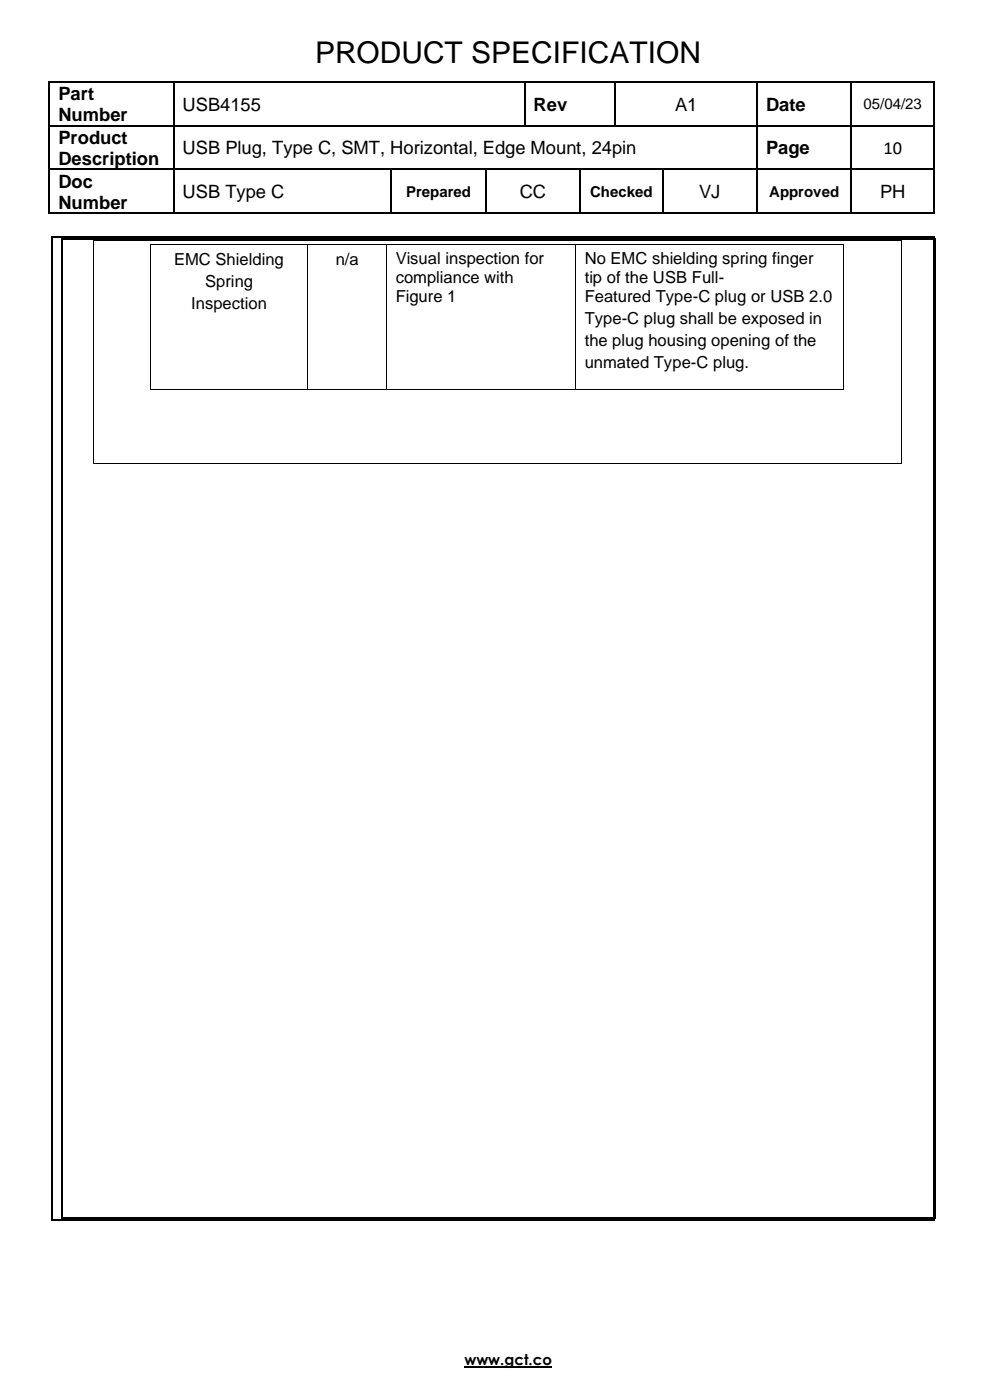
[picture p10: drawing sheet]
<svg xmlns="http://www.w3.org/2000/svg" width="210mm" height="297mm" viewBox="0 0 210 297" stroke-linecap="round" stroke-linejoin="round" font-family="sans-serif">
<defs><g id="words">
<text font-size="6.3" x="66.8" y="13.4">PRODUCT SPECIFICATION</text>
<g font-size="3.9">
<text x="12.4" y="21.2">Part</text>
<text x="38.7" y="23.5">USB4155</text>
<text x="113.2" y="23.5">Rev</text>
<text x="143.2" y="23.5">A1</text>
<text x="162.5" y="23.5">Date</text>
<text x="12.4" y="25.7">Number</text>
<text x="12.4" y="30.5">Product</text>
<text x="12.4" y="35">Description</text>
<text x="38.7" y="32.7">USB Plug, Type C, SMT, Horizontal, Edge Mount, 24pin</text>
<text x="162.5" y="32.7">Page</text>
<text x="187.4" y="32.6">10</text>
<text x="12.4" y="39.8">Doc</text>
<text x="12.4" y="44.2">Number</text>
<text x="38.7" y="42">USB Type C</text>
<text x="110.2" y="42">CC</text>
<text x="148.3" y="42">VJ</text>
<text x="186.6" y="42">PH</text>
</g>
<g font-size="3.5">
<text x="36.9" y="56.1">EMC Shielding</text>
<text x="71.2" y="56.1">n/a</text>
<text x="83.9" y="56.1">Visual inspection for</text>
<text x="124" y="56.1">No EMC shielding spring finger</text>
<text x="40.6" y="65.5">Inspection</text>
<text x="43.5" y="60.8">Spring</text>
<text x="83.9" y="60.1">compliance with</text>
<text x="83.9" y="64.1">Figure 1</text>
<text x="124" y="60.1">tip of the USB Full-</text>
<text x="124" y="64.1">Featured Type-C plug or USB 2.0</text>
<text x="124" y="68.8">Type-C plug shall be exposed in</text>
<text x="124" y="73.5">the plug housing opening of the</text>
<text x="124" y="78.2">unmated Type-C plug.</text>
</g>
<g font-size="3.2">
<text x="183.1" y="23.2">05/04/23</text>
<text x="86.1" y="41.7">Prepared</text>
<text x="125.2" y="41.7">Checked</text>
<text x="163.1" y="41.7">Approved</text>
<text x="98.5" y="289.6">www.gct.co</text>
</g>
</g></defs>
<g fill="#000">
<path d="M10.3 17.2h.4v.4h-.4z" fill-rule="evenodd"/>
<path d="M10.3 17.2h.4v.4h-.4z" fill-rule="evenodd"/>
<path d="M36.7 17.2h.3v.4h-.3z" fill-rule="evenodd"/>
<path d="M111.1 17.2h.3v.4h-.3z" fill-rule="evenodd"/>
<path d="M130.4 17.2h.3v.4h-.3z" fill-rule="evenodd"/>
<path d="M160.4 17.2h.3v.4h-.3z" fill-rule="evenodd"/>
<path d="M180.4 17.2h.4v.4h-.4z" fill-rule="evenodd"/>
<path d="M197.9 17.2h.3v.4h-.3z" fill-rule="evenodd"/>
<path d="M197.9 17.2h.3v.4h-.3z" fill-rule="evenodd"/>
<path d="M10.3 26.5h.4v.3h-.4z" fill-rule="evenodd"/>
<path d="M10.3 35.8h.4v.3h-.4z" fill-rule="evenodd"/>
<path d="M36.7 26.5h.3v.3h-.3z" fill-rule="evenodd"/>
<path d="M36.7 35.8h.3v.3h-.3z" fill-rule="evenodd"/>
<path d="M82.9 35.8h.3v.3h-.3z" fill-rule="evenodd"/>
<path d="M102.9 35.8h.3v.3h-.3z" fill-rule="evenodd"/>
<path d="M111.1 26.5h.3v.3h-.3z" fill-rule="evenodd"/>
<path d="M122.9 35.8h.3v.3h-.3z" fill-rule="evenodd"/>
<path d="M130.4 26.5h.3v.3h-.3z" fill-rule="evenodd"/>
<path d="M140.4 35.8h.4v.3h-.4z" fill-rule="evenodd"/>
<path d="M160.4 26.5h.3v.3h-.3z" fill-rule="evenodd"/>
<path d="M160.4 35.8h.3v.3h-.3z" fill-rule="evenodd"/>
<path d="M180.4 26.5h.4v.3h-.4z" fill-rule="evenodd"/>
<path d="M180.4 35.8h.4v.3h-.4z" fill-rule="evenodd"/>
<path d="M197.9 26.5h.3v.3h-.3z" fill-rule="evenodd"/>
<path d="M197.9 35.8h.3v.3h-.3z" fill-rule="evenodd"/>
<path d="M10.3 45.1h.4v.3h-.4z" fill-rule="evenodd"/>
<path d="M10.3 45.1h.4v.3h-.4z" fill-rule="evenodd"/>
<path d="M10.9 50.2h.4v.3h-.4z" fill-rule="evenodd"/>
<path d="M10.9 50.2h.4v.3h-.4z" fill-rule="evenodd"/>
<path d="M13 50.5h.3v.3h-.3z" fill-rule="evenodd"/>
<path d="M13 50.5h.3v.3h-.3z" fill-rule="evenodd"/>
<path d="M19.7 50.8h.2v1h-.2z" fill-rule="evenodd"/>
<path d="M19.7 50.8h.2v.2h-.2z" fill-rule="evenodd"/>
<path d="M31.9 51.9h.2v.9h-.2z" fill-rule="evenodd"/>
<path d="M31.9 51.9h.2v.1h-.2z" fill-rule="evenodd"/>
<path d="M36.7 45.1h.3v.3h-.3z" fill-rule="evenodd"/>
<path d="M65.2 52h.2v.8h-.2z" fill-rule="evenodd"/>
<path d="M65.2 51.9h.2v.1h-.2z" fill-rule="evenodd"/>
<path d="M82 52h.1v.8h-.1z" fill-rule="evenodd"/>
<path d="M82 51.9h.1v.1h-.1z" fill-rule="evenodd"/>
<path d="M82.9 45.1h.3v.3h-.3z" fill-rule="evenodd"/>
<path d="M102.9 45.1h.3v.3h-.3z" fill-rule="evenodd"/>
<path d="M122 52h.2v.8h-.2z" fill-rule="evenodd"/>
<path d="M122 51.9h.2v.1h-.2z" fill-rule="evenodd"/>
<path d="M122.9 45.1h.3v.3h-.3z" fill-rule="evenodd"/>
<path d="M140.4 45.1h.4v.3h-.4z" fill-rule="evenodd"/>
<path d="M160.4 45.1h.3v.3h-.3z" fill-rule="evenodd"/>
<path d="M178.8 51.9h.2v.9h-.2z" fill-rule="evenodd"/>
<path d="M178.8 51.9h.2v.1h-.2z" fill-rule="evenodd"/>
<path d="M180.4 45.1h.4v.3h-.4z" fill-rule="evenodd"/>
<path d="M191.2 50.8h.1v1h-.1z" fill-rule="evenodd"/>
<path d="M191.2 50.8h.1v.2h-.1z" fill-rule="evenodd"/>
<path d="M197.9 45.1h.3v.3h-.3z" fill-rule="evenodd"/>
<path d="M197.9 45.1h.3v.3h-.3z" fill-rule="evenodd"/>
<path d="M197.9 50.2h.3v.3h-.3z" fill-rule="evenodd"/>
<path d="M197.9 50.2h.3v.3h-.3z" fill-rule="evenodd"/>
<path d="M198 50.5h.4v.3h-.4z" fill-rule="evenodd"/>
<path d="M198 50.5h.4v.3h-.4z" fill-rule="evenodd"/>
<path d="M19.7 98.1h.2v.2h-.2z" fill-rule="evenodd"/>
<path d="M19.7 98.1h.2v.2h-.2z" fill-rule="evenodd"/>
<path d="M31.9 82.6h.2v.1h-.2z" fill-rule="evenodd"/>
<path d="M31.9 82.6h.2v.1h-.2z" fill-rule="evenodd"/>
<path d="M65.2 82.6h.2v.1h-.2z" fill-rule="evenodd"/>
<path d="M82 82.6h.1v.1h-.1z" fill-rule="evenodd"/>
<path d="M122 82.6h.2v.1h-.2z" fill-rule="evenodd"/>
<path d="M178.8 82.6h.2v.1h-.2z" fill-rule="evenodd"/>
<path d="M178.8 82.6h.2v.1h-.2z" fill-rule="evenodd"/>
<path d="M191.2 98.1h.1v.2h-.1z" fill-rule="evenodd"/>
<path d="M191.2 98.1h.1v.2h-.1z" fill-rule="evenodd"/>
<path d="M10.9 258.6h.4v.4h-.4z" fill-rule="evenodd"/>
<path d="M10.9 258.6h.4v.4h-.4z" fill-rule="evenodd"/>
<path d="M13 258.3h.3v.3h-.3z" fill-rule="evenodd"/>
<path d="M13 258.3h.3v.3h-.3z" fill-rule="evenodd"/>
<path d="M197.9 258.6h.3v.4h-.3z" fill-rule="evenodd"/>
<path d="M197.9 258.6h.3v.4h-.3z" fill-rule="evenodd"/>
<path d="M198 258.3h.4v.3h-.4z" fill-rule="evenodd"/>
<path d="M198 258.3h.4v.3h-.4z" fill-rule="evenodd"/>
</g>
<g fill="none" stroke="#000" stroke-width=".34">
<path d="M10.5 17.6v8.9M10.7 17.4h26M36.8 17.6v8.9M37 17.4h74.1M111.3 17.6v8.9M111.4 17.4h19M130.7 17.4h29.7M160.6 17.6v8.9M160.7 17.4h19.7M180.6 17.6v8.9M180.8 17.4h17.1M198.1 17.6v8.9"/>
<path d="M10.5 26.8v9M10.5 36.1v9M10.7 26.7h26M10.7 35.9h26M36.8 26.8v9M36.8 36.1v9M37 26.7h74.1M37 35.9h45.9M83 36.1v9M83.2 35.9h19.7M103 36.1v9M103.2 35.9h19.7"/>
<path d="M111.4 26.7h19M123 36.1v9M123.2 35.9h17.2M130.7 26.7h29.7M140.6 36.1v9M140.8 35.9h19.6M160.6 26.8v9M160.6 36.1v9M160.7 26.7h19.7M160.7 35.9h19.7M180.6 26.8v9M180.6 36.1v9"/>
<path d="M180.8 26.7h17.1M180.8 35.9h17.1M198.1 26.8v9M198.1 36.1v9M10.7 45.3h26M11.1 50.5v208.1M11.3 50.3h186.6M13.2 50.9v207.4M13.3 50.7h184.7M37 45.3h45.9M83.2 45.3h19.7M103.2 45.3h19.7"/>
<path d="M123.2 45.3h17.2M140.8 45.3h19.6M160.7 45.3h19.7M180.8 45.3h17.1M198.1 50.5v208.1M198.2 50.9v207.4M11.3 258.8h186.6M13.3 258.4h184.7"/>
</g>
<path d="M130.5 17.6v8.9" fill="none" stroke="#000" stroke-width=".35"/>
<path d="M98.5 290h18.5" fill="none" stroke="#000" stroke-width=".3"/>
<g fill="none" stroke="#000" stroke-width=".21">
<path d="M19.8 51.8v46.3M19.9 50.9h171.3M32 52.8v29.8M32.1 52h33.1M65.3 52.8v29.8M65.4 52h16.6M82.1 52.8v29.8M82.1 52h39.9M122.1 52.8v29.8M122.2 52h56.6M178.9 52.8v29.8M191.3 51.8v46.3"/>
<path d="M19.9 98.2h171.3M32.1 82.6h33.1M65.4 82.6h16.6M82.1 82.6h39.9M122.2 82.6h56.6"/>
</g>
<use href="#words"/>
</svg>
